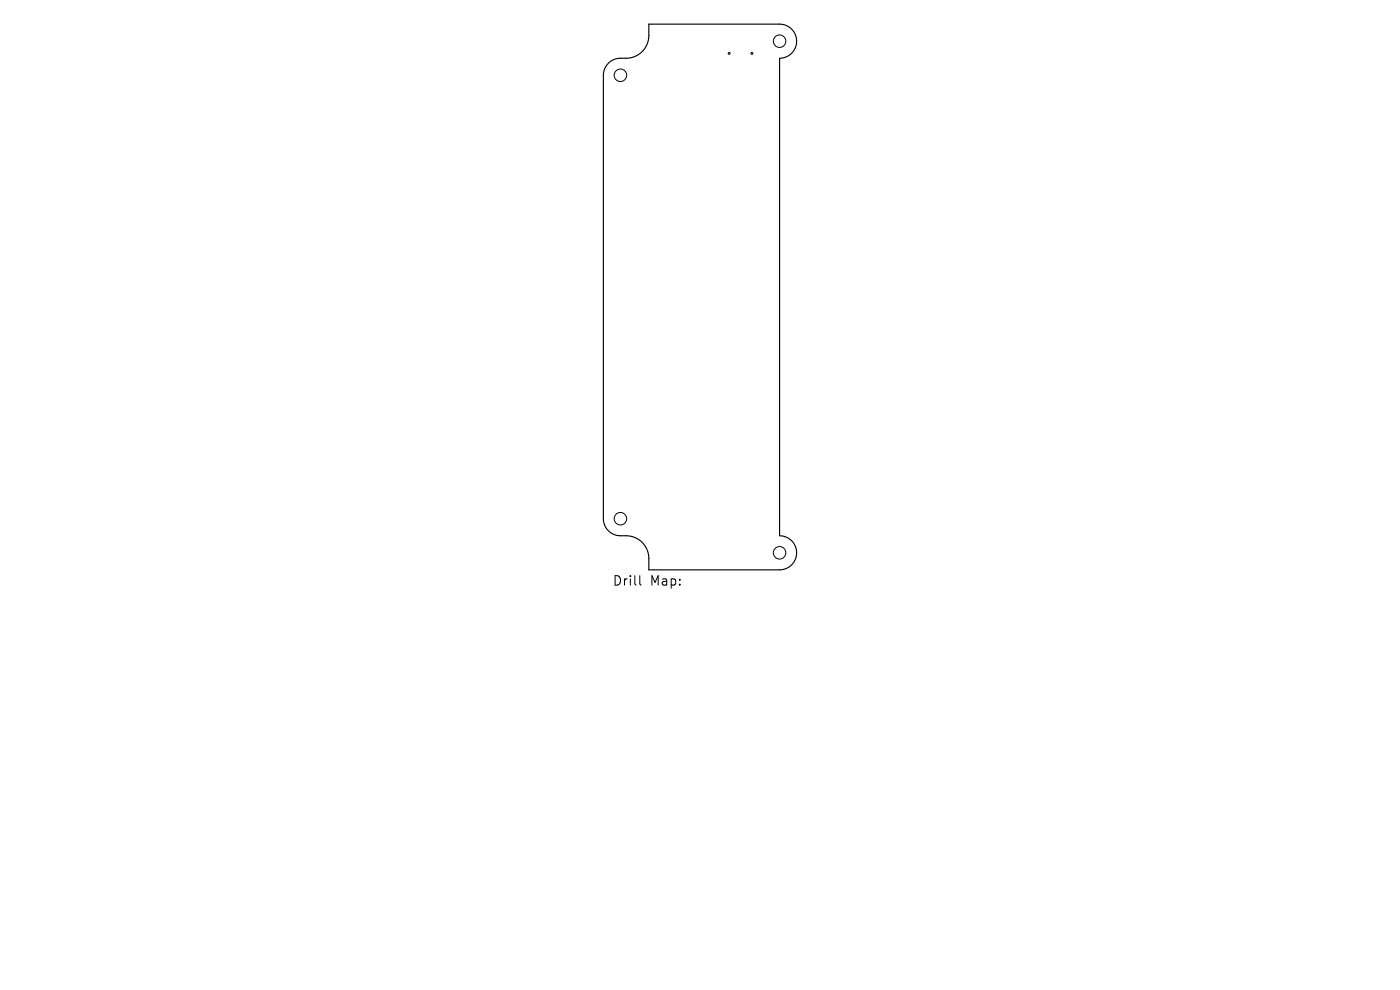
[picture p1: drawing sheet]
<svg xmlns="http://www.w3.org/2000/svg" width="297mm" height="210mm" viewBox="0 0 297 210" stroke-linecap="round" stroke-linejoin="round" font-family="sans-serif">
<defs><g id="words">
<g font-size="2.8">
<text x="129.9" y="124.5">Drill</text>
<text x="137.9" y="124.5">Map:</text>
</g>
</g></defs>
<path d="M129.1 13.4a3.6 3.6 0 0 1 2.5-1 5.2 5.2 0 0 0 5.2-2.1l.6-1.1 .2-.8v-3.3h27.8a3.6 3.6 0 0 1 3.6 3.6 3.6 3.6 0 0 1-3.6 3.7v101.2a3.6 3.6 0 0 1 3.6 3.7 3.6 3.6 0 0 1-3.6 3.6h-27.8v-2.4a4.8 4.8 0 0 0-4.8-4.9h-1.2a3.6 3.6 0 0 1-3.6-3.6v-94a3.6 3.6 0 0 1 1.1-2.6z" fill="none" stroke="#000" stroke-width=".24"/>
<g fill="none" stroke="#000" stroke-width=".21">
<path d="M135.7 122.1v1.7l.3 .3"/>
<circle cx="131.6" cy="16" r="1.33"/>
<circle cx="154.7" cy="11.3" r=".2"/>
<circle cx="159.5" cy="11.3" r=".2"/>
<circle cx="165.4" cy="8.7" r="1.33"/>
<circle cx="131.6" cy="110" r="1.33"/>
<circle cx="165.4" cy="117.3" r="1.33"/>
</g>
<use href="#words"/>
</svg>
